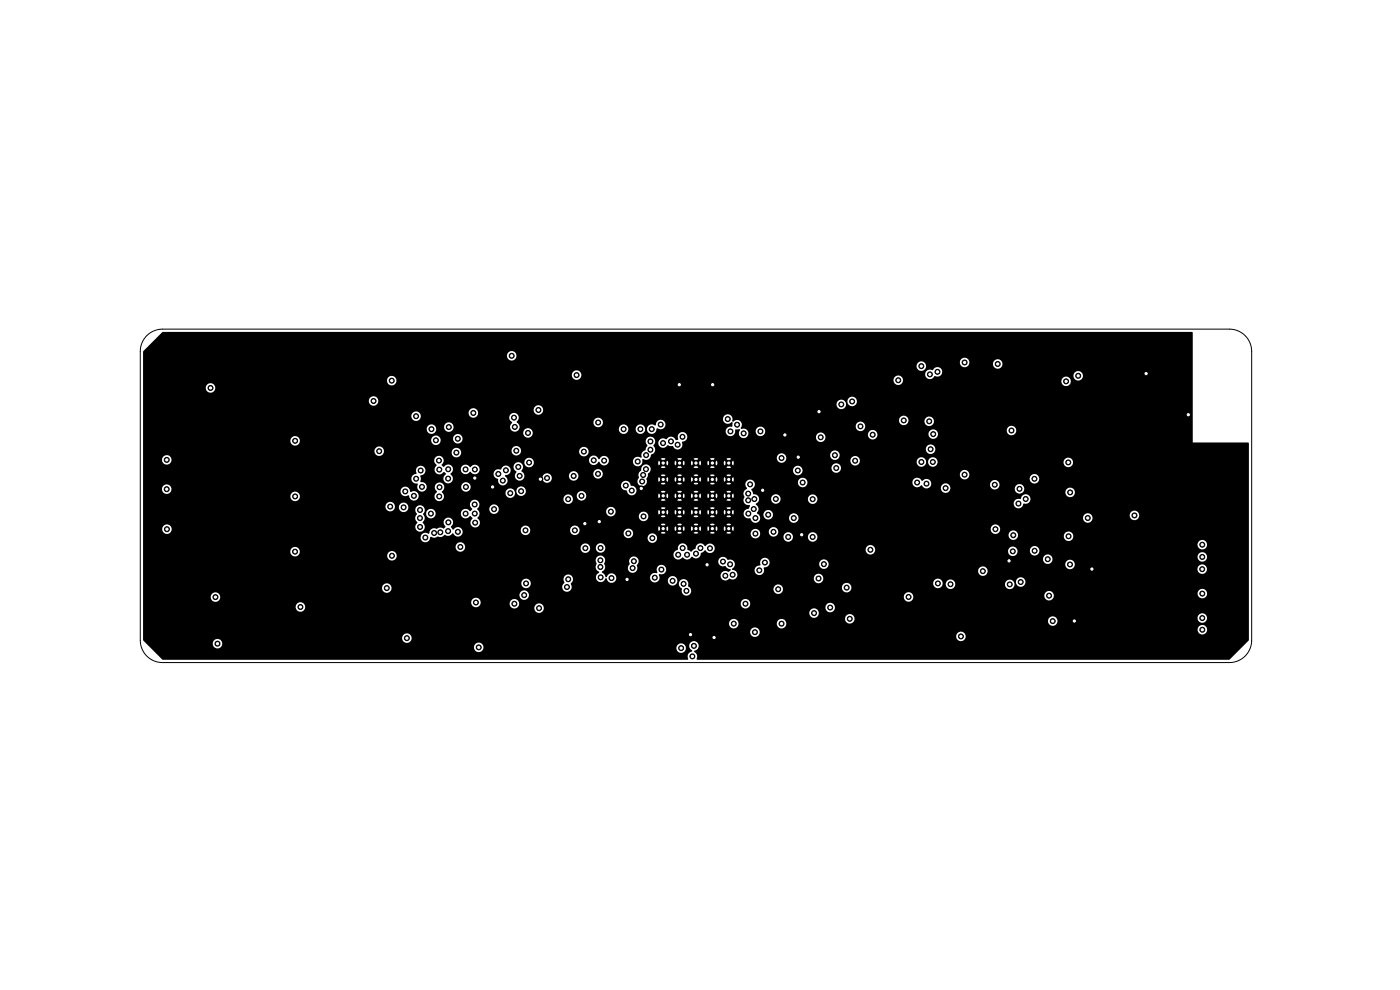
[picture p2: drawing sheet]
<svg xmlns="http://www.w3.org/2000/svg" width="297mm" height="210mm" viewBox="0 0 297 210" stroke-linecap="round" stroke-linejoin="round" font-family="sans-serif">
<g fill="#000" stroke="#000" stroke-width=".21">
<circle cx="108.6" cy="75.5" r=".53"/>
<circle cx="122.3" cy="79.6" r=".53"/>
<circle cx="195.5" cy="77.7" r=".53"/>
<circle cx="197.3" cy="79.4" r=".53"/>
<circle cx="198.9" cy="78.9" r=".53"/>
<circle cx="204.6" cy="76.9" r=".53"/>
<circle cx="211.7" cy="77.2" r=".53"/>
<circle cx="228.7" cy="79.7" r=".53"/>
<circle cx="243.1" cy="79.2" r=".53"/>
<circle cx="35.4" cy="97.6" r=".53"/>
<circle cx="44.7" cy="82.3" r=".53"/>
<circle cx="62.6" cy="93.5" r=".53"/>
<circle cx="79.2" cy="85.1" r=".53"/>
<circle cx="80.4" cy="95.7" r=".53"/>
<circle cx="83.1" cy="80.7" r=".53"/>
<circle cx="88.3" cy="88.3" r=".53"/>
<circle cx="89.2" cy="99.8" r=".53"/>
<circle cx="91.5" cy="91" r=".53"/>
<circle cx="92.5" cy="93.4" r=".53"/>
<circle cx="93.1" cy="97.7" r=".53"/>
<circle cx="93.2" cy="99.6" r=".53"/>
<circle cx="95.1" cy="99.5" r=".53"/>
<circle cx="95.2" cy="90.6" r=".53"/>
<circle cx="96.8" cy="96" r=".53"/>
<circle cx="97.1" cy="93.1" r=".53"/>
<circle cx="98.8" cy="99.6" r=".53"/>
<circle cx="100.4" cy="87.6" r=".53"/>
<circle cx="100.7" cy="99.6" r=".53"/>
<circle cx="107.3" cy="99.8" r=".53"/>
<circle cx="109" cy="88.6" r=".53"/>
<circle cx="109.2" cy="90.6" r=".53"/>
<circle cx="109.5" cy="95.6" r=".53"/>
<circle cx="109.9" cy="99.1" r=".53"/>
<circle cx="112" cy="91.8" r=".53"/>
<circle cx="112.2" cy="98.1" r=".53"/>
<circle cx="114.2" cy="87" r=".53"/>
<circle cx="123.9" cy="95.8" r=".53"/>
<circle cx="126" cy="97.6" r=".53"/>
<circle cx="126.9" cy="89.6" r=".53"/>
<circle cx="128.2" cy="97.7" r=".53"/>
<circle cx="132.3" cy="91" r=".53"/>
<circle cx="135.3" cy="97.9" r=".53"/>
<circle cx="135.9" cy="91" r=".53"/>
<circle cx="137" cy="99.5" r=".53"/>
<circle cx="137.1" cy="96.5" r=".53"/>
<circle cx="138" cy="95.4" r=".53"/>
<circle cx="138" cy="93.6" r=".53"/>
<circle cx="138.3" cy="91" r=".53"/>
<circle cx="140.2" cy="90.1" r=".53"/>
<circle cx="140.7" cy="94" r=".53"/>
<circle cx="140.7" cy="98.2" r=".59"/>
<circle cx="142.3" cy="93.6" r=".53"/>
<circle cx="143.8" cy="94.3" r=".53"/>
<circle cx="144.1" cy="81.6" r=".53"/>
<circle cx="144.2" cy="98.2" r=".59"/>
<circle cx="144.8" cy="92.7" r=".53"/>
<circle cx="147.6" cy="98.2" r=".59"/>
<circle cx="151.1" cy="98.2" r=".59"/>
<circle cx="151.2" cy="81.6" r=".53"/>
<circle cx="154.4" cy="88.9" r=".53"/>
<circle cx="154.6" cy="98.2" r=".59"/>
<circle cx="155" cy="91.5" r=".53"/>
<circle cx="156.4" cy="90.1" r=".53"/>
<circle cx="157.8" cy="91.9" r=".53"/>
<circle cx="161.3" cy="91.5" r=".53"/>
<circle cx="165.8" cy="97.2" r=".53"/>
<circle cx="166.5" cy="92.3" r=".53"/>
<circle cx="169.2" cy="99.8" r=".53"/>
<circle cx="169.3" cy="97" r=".53"/>
<circle cx="173.8" cy="87.3" r=".53"/>
<circle cx="174.1" cy="92.8" r=".53"/>
<circle cx="177.1" cy="96.6" r=".53"/>
<circle cx="177.4" cy="99.3" r=".53"/>
<circle cx="178.5" cy="85.8" r=".53"/>
<circle cx="180.8" cy="85.2" r=".53"/>
<circle cx="181.4" cy="97.7" r=".53"/>
<circle cx="182.5" cy="90.4" r=".53"/>
<circle cx="185.1" cy="92.2" r=".53"/>
<circle cx="190.6" cy="80.7" r=".53"/>
<circle cx="191.7" cy="89.2" r=".53"/>
<circle cx="195.5" cy="98" r=".53"/>
<circle cx="197.1" cy="89.4" r=".53"/>
<circle cx="197.4" cy="95.3" r=".53"/>
<circle cx="197.9" cy="98" r=".53"/>
<circle cx="198" cy="92.1" r=".53"/>
<circle cx="214.6" cy="91.3" r=".53"/>
<circle cx="226.2" cy="80.9" r=".53"/>
<circle cx="226.6" cy="98.1" r=".53"/>
<circle cx="252.1" cy="88" r=".53"/>
<circle cx="35.4" cy="103.8" r=".53"/>
<circle cx="35.4" cy="112.3" r=".53"/>
<circle cx="62.6" cy="117" r=".53"/>
<circle cx="62.6" cy="105.3" r=".53"/>
<circle cx="82.8" cy="107.5" r=".53"/>
<circle cx="83.2" cy="117.9" r=".53"/>
<circle cx="85.6" cy="107.6" r=".53"/>
<circle cx="86" cy="104.2" r=".53"/>
<circle cx="87.8" cy="105.2" r=".53"/>
<circle cx="88.3" cy="101.6" r=".53"/>
<circle cx="89.1" cy="109.9" r=".53"/>
<circle cx="89.1" cy="108.2" r=".53"/>
<circle cx="89.1" cy="111.8" r=".53"/>
<circle cx="89.5" cy="103.3" r=".53"/>
<circle cx="90.2" cy="114" r=".53"/>
<circle cx="91.4" cy="109" r=".53"/>
<circle cx="92.1" cy="113.1" r=".53"/>
<circle cx="93.2" cy="105.3" r=".53"/>
<circle cx="93.2" cy="103.4" r=".53"/>
<circle cx="93.4" cy="112.9" r=".53"/>
<circle cx="95.1" cy="112.7" r=".53"/>
<circle cx="95.1" cy="101.5" r=".53"/>
<circle cx="95.1" cy="110.8" r=".53"/>
<circle cx="97.1" cy="112.8" r=".53"/>
<circle cx="97.7" cy="116" r=".53"/>
<circle cx="98.8" cy="109" r=".53"/>
<circle cx="98.8" cy="103.3" r=".53"/>
<circle cx="100.7" cy="107" r=".53"/>
<circle cx="100.7" cy="108.9" r=".53"/>
<circle cx="100.7" cy="101.4" r=".53"/>
<circle cx="100.8" cy="110.9" r=".53"/>
<circle cx="104.5" cy="103.3" r=".53"/>
<circle cx="104.8" cy="108" r=".53"/>
<circle cx="105.7" cy="100.5" r=".53"/>
<circle cx="106.7" cy="102" r=".53"/>
<circle cx="108.2" cy="104.6" r=".53"/>
<circle cx="110.2" cy="101" r=".53"/>
<circle cx="110.5" cy="104.2" r=".53"/>
<circle cx="111.5" cy="112.5" r=".53"/>
<circle cx="114.6" cy="101.6" r=".53"/>
<circle cx="116.1" cy="101.4" r=".53"/>
<circle cx="120.5" cy="105.9" r=".53"/>
<circle cx="121.7" cy="101" r=".53"/>
<circle cx="121.9" cy="112.5" r=".53"/>
<circle cx="123.4" cy="105.2" r=".53"/>
<circle cx="124.1" cy="111.1" r=".53"/>
<circle cx="124.2" cy="116.3" r=".53"/>
<circle cx="126.9" cy="100.5" r=".53"/>
<circle cx="127.1" cy="110.7" r=".53"/>
<circle cx="127.4" cy="118.9" r=".53"/>
<circle cx="127.4" cy="116.2" r=".53"/>
<circle cx="129.6" cy="108.5" r=".53"/>
<circle cx="132.8" cy="103" r=".53"/>
<circle cx="133.3" cy="113.1" r=".53"/>
<circle cx="134" cy="104.1" r=".53"/>
<circle cx="134.5" cy="119" r=".53"/>
<circle cx="136" cy="103.6" r=".53"/>
<circle cx="136.2" cy="102.1" r=".53"/>
<circle cx="136.4" cy="100.8" r=".53"/>
<circle cx="136.5" cy="109.5" r=".53"/>
<circle cx="138.4" cy="114.2" r=".53"/>
<circle cx="140.7" cy="105.2" r=".59"/>
<circle cx="140.7" cy="112.1" r=".59"/>
<circle cx="140.7" cy="101.7" r=".59"/>
<circle cx="140.7" cy="108.7" r=".59"/>
<circle cx="143.9" cy="117.7" r=".53"/>
<circle cx="144.2" cy="105.2" r=".59"/>
<circle cx="144.2" cy="101.7" r=".59"/>
<circle cx="144.2" cy="112.1" r=".59"/>
<circle cx="144.2" cy="108.7" r=".59"/>
<circle cx="144.8" cy="116.3" r=".53"/>
<circle cx="145.8" cy="117.7" r=".53"/>
<circle cx="147.6" cy="105.2" r=".59"/>
<circle cx="147.6" cy="101.7" r=".59"/>
<circle cx="147.6" cy="112.1" r=".59"/>
<circle cx="147.6" cy="108.7" r=".59"/>
<circle cx="147.6" cy="117.4" r=".53"/>
<circle cx="148.6" cy="116.3" r=".53"/>
<circle cx="150" cy="119.8" r=".53"/>
<circle cx="150.6" cy="116.3" r=".53"/>
<circle cx="151.1" cy="105.2" r=".59"/>
<circle cx="151.1" cy="101.7" r=".59"/>
<circle cx="151.1" cy="112.1" r=".59"/>
<circle cx="151.1" cy="108.7" r=".59"/>
<circle cx="153.4" cy="119.1" r=".53"/>
<circle cx="154.6" cy="105.2" r=".59"/>
<circle cx="154.6" cy="101.7" r=".59"/>
<circle cx="154.6" cy="112.1" r=".59"/>
<circle cx="154.6" cy="108.7" r=".59"/>
<circle cx="154.9" cy="119.7" r=".53"/>
<circle cx="158.7" cy="106.1" r=".53"/>
<circle cx="158.7" cy="104.7" r=".53"/>
<circle cx="158.8" cy="109" r=".53"/>
<circle cx="159.1" cy="102.7" r=".53"/>
<circle cx="159.9" cy="108" r=".53"/>
<circle cx="160" cy="105.9" r=".53"/>
<circle cx="160.3" cy="113.2" r=".53"/>
<circle cx="160.3" cy="109.9" r=".53"/>
<circle cx="161.8" cy="104" r=".53"/>
<circle cx="162.3" cy="119.3" r=".53"/>
<circle cx="163" cy="109.2" r=".53"/>
<circle cx="164.1" cy="112.8" r=".53"/>
<circle cx="164.6" cy="105.9" r=".53"/>
<circle cx="167.2" cy="113.9" r=".53"/>
<circle cx="168.4" cy="109.9" r=".53"/>
<circle cx="170.1" cy="113.4" r=".53"/>
<circle cx="170.3" cy="102.4" r=".53"/>
<circle cx="172.4" cy="113.9" r=".53"/>
<circle cx="172.4" cy="105.9" r=".53"/>
<circle cx="174.8" cy="119.7" r=".53"/>
<circle cx="184.6" cy="116.6" r=".53"/>
<circle cx="194.6" cy="102.4" r=".53"/>
<circle cx="196.6" cy="102.6" r=".53"/>
<circle cx="200.6" cy="103.5" r=".53"/>
<circle cx="204.6" cy="100.7" r=".53"/>
<circle cx="211" cy="102.8" r=".53"/>
<circle cx="211.2" cy="112.3" r=".53"/>
<circle cx="214.1" cy="119" r=".53"/>
<circle cx="214.9" cy="117" r=".53"/>
<circle cx="215" cy="113.5" r=".53"/>
<circle cx="216.1" cy="106.8" r=".53"/>
<circle cx="216.3" cy="103.7" r=".53"/>
<circle cx="217.6" cy="105.9" r=".53"/>
<circle cx="219.4" cy="101.6" r=".53"/>
<circle cx="219.5" cy="116.8" r=".53"/>
<circle cx="222.3" cy="118.6" r=".53"/>
<circle cx="226.7" cy="113.8" r=".53"/>
<circle cx="227" cy="119.7" r=".53"/>
<circle cx="227" cy="104.5" r=".53"/>
<circle cx="230.8" cy="109.9" r=".53"/>
<circle cx="240.7" cy="109.3" r=".53"/>
<circle cx="255.1" cy="118.1" r=".53"/>
<circle cx="255.1" cy="115.5" r=".53"/>
<circle cx="45.7" cy="126.7" r=".53"/>
<circle cx="46.1" cy="136.5" r=".53"/>
<circle cx="63.7" cy="128.8" r=".53"/>
<circle cx="82.1" cy="124.8" r=".53"/>
<circle cx="86.3" cy="135.4" r=".53"/>
<circle cx="101" cy="127.8" r=".53"/>
<circle cx="101.6" cy="137.3" r=".53"/>
<circle cx="109.1" cy="128.1" r=".53"/>
<circle cx="111.2" cy="126.2" r=".53"/>
<circle cx="111.6" cy="123.8" r=".53"/>
<circle cx="114.4" cy="129" r=".53"/>
<circle cx="120.3" cy="124.5" r=".53"/>
<circle cx="120.6" cy="122.9" r=".53"/>
<circle cx="127.4" cy="120.3" r=".53"/>
<circle cx="127.4" cy="122.5" r=".53"/>
<circle cx="129.7" cy="122.6" r=".53"/>
<circle cx="133" cy="122.9" r=".53"/>
<circle cx="134.2" cy="120.5" r=".53"/>
<circle cx="138.9" cy="122.5" r=".53"/>
<circle cx="140.3" cy="120.8" r=".53"/>
<circle cx="142.7" cy="123.2" r=".53"/>
<circle cx="144.5" cy="137.5" r=".53"/>
<circle cx="145" cy="123.9" r=".53"/>
<circle cx="145.6" cy="125.3" r=".53"/>
<circle cx="146.5" cy="134.6" r=".53"/>
<circle cx="146.9" cy="139.2" r=".53"/>
<circle cx="147.2" cy="137" r=".53"/>
<circle cx="151.5" cy="135.2" r=".53"/>
<circle cx="153.9" cy="122.1" r=".53"/>
<circle cx="155.4" cy="121.9" r=".53"/>
<circle cx="155.7" cy="132.3" r=".53"/>
<circle cx="158.1" cy="128.1" r=".53"/>
<circle cx="160.2" cy="134.1" r=".53"/>
<circle cx="161.1" cy="121" r=".53"/>
<circle cx="165.1" cy="125" r=".53"/>
<circle cx="165.8" cy="132.3" r=".53"/>
<circle cx="172.7" cy="130.1" r=".53"/>
<circle cx="173.6" cy="122.7" r=".53"/>
<circle cx="176.1" cy="128.9" r=".53"/>
<circle cx="179.6" cy="124.7" r=".53"/>
<circle cx="180.3" cy="131.3" r=".53"/>
<circle cx="192.7" cy="126.6" r=".53"/>
<circle cx="199" cy="123.8" r=".53"/>
<circle cx="201.6" cy="123.9" r=".53"/>
<circle cx="203.9" cy="135" r=".53"/>
<circle cx="208.5" cy="121.2" r=".53"/>
<circle cx="214.2" cy="124" r=".53"/>
<circle cx="216.5" cy="123.5" r=".53"/>
<circle cx="222.6" cy="126.4" r=".53"/>
<circle cx="223.3" cy="131.8" r=".53"/>
<circle cx="227.9" cy="131.7" r=".53"/>
<circle cx="231.6" cy="120.7" r=".53"/>
<circle cx="255" cy="120.7" r=".53"/>
<circle cx="255.1" cy="131.1" r=".53"/>
<circle cx="255.1" cy="125.9" r=".53"/>
<circle cx="255.1" cy="133.6" r=".53"/>
</g>
<path d="M34.4 70.5h218.6v23.4h11.8l.1 .1v41.8l-4 4.1-113 .1-.1-.3a1.09 1.09 0 0 0-.6-1.5l.2-.2a1.01 1.01 0 0 0 .7-1.4 1.01 1.01 0 0 0-1.6-.3 1.01 1.01 0 0 0 .3 1.6v.3a1.13 1.13 0 0 0-.8 1.6l-.2 .2h-111.3l-3.6-3.6h14.2a1.01 1.01 0 0 0 .6 1.1 1.01 1.01 0 0 0 1.2-.3h53.7v.3a1.01 1.01 0 0 0 1 .8 1.01 1.01 0 0 0 1-.9h40.9v.2a1.01 1.01 0 0 0 1.5 .7 1.01 1.01 0 0 0 0-1.7 1.01 1.01 0 0 0-1.5 .8h-40.9v-.2a1.01 1.01 0 0 0-1-.9 1.01 1.01 0 0 0-1 .9h-53.7a1.01 1.01 0 0 0-.4-1.6 1.01 1.01 0 0 0-1.4 .8h-14.2l-.5-.5-.1-.7h55v.3a1.01 1.01 0 0 0 1.6 .7 1.01 1.01 0 0 0 0-1.7 1.01 1.01 0 0 0-1.6 .7h-55v-1.2h128.8v.2a1.01 1.01 0 0 0 1.7 .7h42.1v.2a1.01 1.01 0 0 0 1.5 .8 1.01 1.01 0 0 0 0-1.8 1.01 1.01 0 0 0-1.5 .8h-42.1l.4-.7-.3-.7h93.2v.2a1.01 1.01 0 0 0 1.5 .7 1.01 1.01 0 0 0 0-1.7 1.01 1.01 0 0 0-1.5 .8h-93.2l-.1-.2a1.01 1.01 0 0 0-1.7 .7h-128.8v-1.8h124.4v.2a1.01 1.01 0 0 0 1.1 .9 1.01 1.01 0 0 0 .9-1.1h8.1v.2a1.01 1.01 0 0 0 1.5 .8 1.01 1.01 0 0 0 0-1.8 1.01 1.01 0 0 0-1.5 .8l-8.2-.1a1.01 1.01 0 0 0-1-.8 1.01 1.01 0 0 0-.9 .9h-124.4v-1.1h149v.3a1.01 1.01 0 0 0 .9 .9 1.01 1.01 0 0 0 1-.7h41.1v.3a1.01 1.01 0 0 0 1.5 .7 1.01 1.01 0 0 0 .2-1.6h30.1v.2a1.01 1.01 0 0 0 1.5 .8 1.01 1.01 0 0 0 0-1.7 1.01 1.01 0 0 0-1.5 .7h-30.2a1.01 1.01 0 0 0-1.6 .6h-41.1l.1-.2a1.01 1.01 0 0 0-.9-1.1 1.01 1.01 0 0 0-1.1 .8h-149v-2.5h32.4v.3a1.01 1.01 0 0 0 1.6 .7 1.01 1.01 0 0 0 0-1.7 1.01 1.01 0 0 0-1.6 .7h-32.4v-.9h69.7v.2a1.01 1.01 0 0 0 1 .9 1.01 1.01 0 0 0 1-.9h6.1v.3a1.01 1.01 0 0 0 1.6 .7h3.7v.2a1.01 1.01 0 0 0 1.4 .8h56.9v.3a1.01 1.01 0 0 0 1.5 .7 1.01 1.01 0 0 0 0-1.7 1.01 1.01 0 0 0-1.5 .7h-56.9l.2-.1a1.01 1.01 0 0 0-.1-1.7 1.01 1.01 0 0 0-1.5 .8h-3.7l.4-.4v-.6h47a1.01 1.01 0 0 0 .6 1.1 1.01 1.01 0 0 0 1.2-.3h16.2v.3a1.01 1.01 0 0 0 1.6 .7 1.01 1.01 0 0 0 0-1.7 1.01 1.01 0 0 0-1.6 .7h-16.2a1.01 1.01 0 0 0-.4-1.6 1.01 1.01 0 0 0-1.4 .8h-47v-.1a1.01 1.01 0 0 0-1-.7 1.01 1.01 0 0 0-1 .8h-6.1v-.2a1.01 1.01 0 0 0-1-.9 1.01 1.01 0 0 0-1 .9h-69.7v-1.2h14.4v.3a1.01 1.01 0 0 0 1.4 .8 1.01 1.01 0 0 0 .4-1.5h63.7v.3a1.01 1.01 0 0 0 .9 .9 1.01 1.01 0 0 0 1.1-.8h79.5v.3a1.01 1.01 0 0 0 1.3 .8 1.01 1.01 0 0 0 .7-1.4h27.9v.3a1.01 1.01 0 0 0 1.3 .8 1.01 1.01 0 0 0 .5-1.5h30.7v.3a1.01 1.01 0 0 0 1.5 .7 1.01 1.01 0 0 0 0-1.7 1.01 1.01 0 0 0-1.5 .7h-30.7a1.01 1.01 0 0 0-1.1-.4 1.01 1.01 0 0 0-.7 .8h-27.9l-.2-.2a1.01 1.01 0 0 0-1-.3 1.01 1.01 0 0 0-.8 .8h-79.5v-.1a1.01 1.01 0 0 0-.9-1.2 1.01 1.01 0 0 0-1.1 .9l-63.7-.1a1.01 1.01 0 0 0-1.1-.3 1.01 1.01 0 0 0-.7 .8h-14.4v-1.9h50.7v.3a1.01 1.01 0 0 0 1.6 .7 1.01 1.01 0 0 0 0-1.7 1.01 1.01 0 0 0-1.6 .7h-50.7v-1h80.3v.3a1.01 1.01 0 0 0 .7 .8 1.01 1.01 0 0 0 1.1-.3h6.9v.3a1.04 1.04 0 0 0 1.4 .7 1.04 1.04 0 0 0 .4-1.6 1.04 1.04 0 0 0 .3-1.5 1.04 1.04 0 0 0-1.5-.2 1.04 1.04 0 0 0-.1 1.5l-.5 .8h-6.9a1.01 1.01 0 0 0-.4-1.6 1.01 1.01 0 0 0-1.4 .8h-80.3v-6.7h31.3v.3a1 1 0 0 0 1.7 .6h18.8v.2a1.01 1.01 0 0 0 1.6 .7h42.7l.2 1a1.06 1.06 0 0 0 .5 1.6l-.1 .2a1.03 1.03 0 0 0-.2 1.8 1.03 1.03 0 0 0 1.7-.6h.2a1.01 1.01 0 0 0 1.2 .9 1.01 1.01 0 0 0 .8-1.2h7.2v.3a1.01 1.01 0 0 0 .8 .8 1.01 1.01 0 0 0 1.1-.4h1.9v.2a1.01 1.01 0 0 0 .8 .9 1.01 1.01 0 0 0 1-.5h.5l.2 .8 .5 .4a1.02 1.02 0 0 0 .9 1.5 1.02 1.02 0 0 0 .9-1.5h17.6v.2a1.01 1.01 0 0 0 1.3 .9 1.01 1.01 0 0 0 .6-1.5h12.6v.3a1.01 1.01 0 0 0 1.6 .7 1.01 1.01 0 0 0 0-1.7 1.01 1.01 0 0 0-1.6 .7h-12.6l-.1-.1a1.01 1.01 0 0 0-1.1-.4 1.01 1.01 0 0 0-.7 .9h-17.6l-.1-.2a.66 .66 0 0 1-.4-1 1.01 1.01 0 0 0-1-.9 1.01 1.01 0 0 0-1 .9h-.5l.1-.1a1.01 1.01 0 0 0-.6-1.4 1.01 1.01 0 0 0-1.3 .9h-1.9l.1-.7-.1-.5 .2-.1a1.01 1.01 0 0 0 1.3-.9 1.01 1.01 0 0 0-1.2-1.1 1.01 1.01 0 0 0-.6 1.5l-.1 .3a1.1 1.1 0 0 0-1.5 .8h-7.2v-.2a1.04 1.04 0 0 0-1.1-.6 1.04 1.04 0 0 0-.9 .8h-.3a1.18 1.18 0 0 0-.7-1l.1-.2 .4-.3 .2-.5h4.8v.2a1.03 1.03 0 0 0 1.4 .8 1.03 1.03 0 0 0 .5-1.5l.3-.5 .1-.4h16.9a1.01 1.01 0 0 0 1.4 1.1l.5 .4 .8 .4a.63 .63 0 0 1-1.1 .2 1.03 1.03 0 0 0-1 1.5 1.03 1.03 0 0 0 1.8 .1 1.07 1.07 0 0 0 1.4-.1h16.4v.2a1.01 1.01 0 0 0 1.5 .8h23.9v.3a1.01 1.01 0 0 0 1 .9 1.01 1.01 0 0 0 1-1h.6v.3a1.01 1.01 0 0 0 1.2 .8 1.01 1.01 0 0 0 .8-1.1h10.6v.3a1.01 1.01 0 0 0 1.4 .8 1.01 1.01 0 0 0 .4-1.6h.5v.3a1.01 1.01 0 0 0 1.6 .7 1.01 1.01 0 0 0 0-1.7 1.01 1.01 0 0 0-1.6 .7h-.5l-.2-.1a1.01 1.01 0 0 0-1.6 .6h-10.6a1.01 1.01 0 0 0-1-.9 1.01 1.01 0 0 0-1 .9h-.6v-.2a1.01 1.01 0 0 0-1-.9 1.01 1.01 0 0 0-1 .9h-23.9l.2-.1a1.01 1.01 0 0 0-.1-1.7 1.01 1.01 0 0 0-1.6 .8l-16.4-.1a1.08 1.08 0 0 0 .1-1.1 1.08 1.08 0 0 0-1-.6h4.8v.3a1.01 1.01 0 0 0 1 .9 1.01 1.01 0 0 0 1-1h45.4v.3a1.01 1.01 0 0 0 1.6 .7 1.01 1.01 0 0 0 0-1.7 1.01 1.01 0 0 0-1.6 .7h-45.4l-.1-.5 .9-.4 .3-.6h10.6a1.01 1.01 0 0 0 1.3 1.1 1.01 1.01 0 0 0 .4-1.6 1.01 1.01 0 0 0-1.7 .3v.2h-10.6a.97 .97 0 0 0-.4-1h58.5v.3a1 1 0 0 0 1.2 .8h3.5v.3a1 1 0 0 0 1.5 .7h26.5v.3a1.01 1.01 0 0 0 1.6 .7 1.01 1.01 0 0 0 0-1.7 1.01 1.01 0 0 0-1.6 .7h-26.5l.1-.1a1.01 1.01 0 0 0-.1-1.6 1.01 1.01 0 0 0-1.5 .7h-3.5h.2a1.01 1.01 0 0 0 .4-1.6h31v.3a1.01 1.01 0 0 0 1.5 .7 1.01 1.01 0 0 0 0-1.7 1.01 1.01 0 0 0-1.5 .7h-31a1.01 1.01 0 0 0-1.1-.4 1.01 1.01 0 0 0-.7 .9l-58.6-.1a1.04 1.04 0 0 0-1.2 .3 1.04 1.04 0 0 0-.2 1.1l-.8 .4-.4 .6-4.8-.1a1.06 1.06 0 0 0 .5-1.3 1.06 1.06 0 0 0-1.3-.6h-.1a1.04 1.04 0 0 0-1.1-.7 1.04 1.04 0 0 0-.9 .9l-16.9-.1a1.03 1.03 0 0 0-1.4-.8 1.03 1.03 0 0 0-.5 1.6l-.4 .7h-4.8v-.3a.9 .9 0 0 1 0-1.1 1.01 1.01 0 0 0-.9-1.1 1.01 1.01 0 0 0-1.1 .8h-42.7l.4-.4v-.8h58.8v.3a1.01 1.01 0 0 0 .7 .9 1.01 1.01 0 0 0 1.1-.4l.1-.1a1.17 1.17 0 0 0 1.9-.1 1.12 1.12 0 0 0 1.3 .3 1.12 1.12 0 0 0 .7-1.1l.8-.6a1.32 1.32 0 0 0 1.7 .4l.4-.6h32v.3a1.01 1.01 0 0 0 1 .8 1.01 1.01 0 0 0 1-.8h28.3v.3a1.01 1.01 0 0 0 1.1 .8 1.01 1.01 0 0 0 .8-1.2h2.7v.3a1.01 1.01 0 0 0 1.5 .7 1.01 1.01 0 0 0 0-1.7 1.01 1.01 0 0 0-1.5 .7h-2.7v-.1a1.01 1.01 0 0 0-1.1-.7 1.01 1.01 0 0 0-.8 .9h-28.2a1.01 1.01 0 0 0-.9-1.2 1.01 1.01 0 0 0-1.2 .9h-32v-.6l-.5-.5h103v.3a1.01 1.01 0 0 0 1.5 .7 1.01 1.01 0 0 0 0-1.7 1.01 1.01 0 0 0-1.5 .7h-103a1.09 1.09 0 0 0-1.4 .5l-.2-.1a1.04 1.04 0 0 0-1.3-.5 1.04 1.04 0 0 0-.7 1.1l-.5 .2-.3 .4-.6-.3a.71 .71 0 0 1-.3-.8 1.04 1.04 0 0 0-1.4-.6 1.04 1.04 0 0 0-.6 1.3l-.5 .3-.4 .6h-58.8a1.01 1.01 0 0 0-1.1-.6 1.01 1.01 0 0 0-.9 .9h-18.8l.1-.2a1.01 1.01 0 0 0-.4-1.5 1.01 1.01 0 0 0-1.4 .8h-31.3v-1h66.4v.3a1.01 1.01 0 0 0 1 .8 1.01 1.01 0 0 0 1-.8h24.5v.2a1.01 1.01 0 0 0 1.1 .9 1.01 1.01 0 0 0 .9-1.2h1.2v.3a1.01 1.01 0 0 0 1.5 .7 1.01 1.01 0 0 0 0-1.7 1.01 1.01 0 0 0-1.5 .7h-1.2l-.1-.2a1.01 1.01 0 0 0-1.1-.6 1.01 1.01 0 0 0-.8 .9h-24.5v-.3a1.01 1.01 0 0 0-1-.9 1.01 1.01 0 0 0-1 .9h-66.4v-2h58.9v.3a1.04 1.04 0 0 0 1.2 .8 1.04 1.04 0 0 0 .9-1.1h.2a1.69 1.69 0 0 0 1.5-.1 1.83 1.83 0 0 0 1.4-.3 1.09 1.09 0 0 0 1.6-.4l.2 .1a1.01 1.01 0 0 0 1.4 .5 1.01 1.01 0 0 0 .4-1.3h12.5v.2a1.01 1.01 0 0 0 1.1 .9 1.01 1.01 0 0 0 .9-1.1h8.4v.2a1.01 1.01 0 0 0 .8 .9 1.01 1.01 0 0 0 1.1-.5h9.5v.3a1 1 0 0 0 1.5 .7h3.6v.3a1.01 1.01 0 0 0 1.5 .7 1.01 1.01 0 0 0 0-1.7 1.01 1.01 0 0 0-1.5 .7h-3.6l.4-.5 .1-.4h5.9l.4 .1 .6-.1h2.5l.3 .1 .7-.1h2.4l.4 .1 .7-.1h2.4l.4 .1 3.1-.1 .6 .1 .4-.1h4.2v.2a1.01 1.01 0 0 0 1.3 .9 1.01 1.01 0 0 0 .5-1.5h2v.3a1 1 0 0 0 1.3 .8h1.8v.2a1.01 1.01 0 0 0 1.1 .9 1.01 1.01 0 0 0 .9-1.1h3.2v.2a1.01 1.01 0 0 0 1.3 .9 1.01 1.01 0 0 0 .6-1.5h40.7v.3a1.01 1.01 0 0 0 1 .8 1.01 1.01 0 0 0 1-.9h9.7v.3a1.01 1.01 0 0 0 1.5 .7 1.01 1.01 0 0 0 0-1.7 1.01 1.01 0 0 0-1.5 .7h-9.7v-.2a1.01 1.01 0 0 0-1-.9 1.01 1.01 0 0 0-1 .9l-40.8-.1a1.01 1.01 0 0 0-1.1-.4 1.01 1.01 0 0 0-.7 .9h-3.2a1.01 1.01 0 0 0-1-.9 1.01 1.01 0 0 0-1 .9h-1.7a1 1 0 0 0 .3-1.7h45.4v.3a1.01 1.01 0 0 0 1.5 .7 1.01 1.01 0 0 0 0-1.7 1.01 1.01 0 0 0-1.5 .7l-45.5-.1a1.01 1.01 0 0 0-1.6 .7l-2-.1a1.01 1.01 0 0 0-1.1-.4 1.01 1.01 0 0 0-.7 .9h-4.2l-.5-.5-.5 .5h-2.5l-.5-.5-.5 .5h-2.4l-.6-.5-.5 .5h-2.4l-.5-.5-.5 .5h-2.5l-.5-.5-.5 .5h-5.9a1.01 1.01 0 0 0-1-1 1.01 1.01 0 0 0-1 .9h-9.5l.2-.4-.2-.6h16.8l.2 .7 .4-.6 .3 .1a.24 .24 0 0 0 .2 .2 .24 .24 0 0 0 .2-.3h.2l.5 .6 .2-.7h1.3l.1 .7 .5-.6h.2a.24 .24 0 0 0 .2 .3 .24 .24 0 0 0 .3-.3h.2l.5 .6 .1-.7h1.4l.1 .7 .5-.6h.2a.24 .24 0 0 0 .2 .3 .24 .24 0 0 0 .3-.3h.2l.5 .6 .1-.7h1.4l.1 .7 .5-.6h.2a.24 .24 0 0 0 .2 .3 .24 .24 0 0 0 .3-.3h.1l.6 .6 .1-.7h1.3l.2 .7 .4-.6h.3a.24 .24 0 0 0 .2 .3 .24 .24 0 0 0 .2-.3h.2l.5 .6 .2-.4-.2-.7-.5 .5-.4-.2-.5 .2-.4-.5-.2 .4h-1.3l-.1-.4-.6 .5h-.1a.24 .24 0 0 0-.3-.2 .24 .24 0 0 0-.2 .2h-.2l-.5-.5-.1 .4h-1.4l-.1-.4-.5 .5-.4-.2-.5 .2-.5-.5-.1 .4h-1.4l-.1-.4-.5 .5h-.2a.24 .24 0 0 0-.2-.2 .24 .24 0 0 0-.3 .2h-.2l-.5-.5-.1 .4h-1.3l-.2-.4-.5 .5-.4-.2-.5 .2-.4-.5-.2 .4h-16.8a1 1 0 0 0-1-.5 1 1 0 0 0-.9 .9h-8.4l-.1-.3a1.01 1.01 0 0 0-1.1-.6 1.01 1.01 0 0 0-.8 .9h-12.5l-.1-.2a1.06 1.06 0 0 0-1.7 .2l-.6-.6a1.05 1.05 0 0 0 .4-1.6 1.05 1.05 0 0 0-1.6-.1 1.05 1.05 0 0 0 .1 1.6l-.5 .4a1.51 1.51 0 0 0-1.4 .1 1.05 1.05 0 0 0-1.6 1h-.2a1.01 1.01 0 0 0-1.6 .7h-58.9v-1.8h4.1v.3a1.01 1.01 0 0 0 1.6 .7 1.01 1.01 0 0 0 0-1.7 1.01 1.01 0 0 0-1.6 .7h-4.1v-2.3h57.8l.1 .5 .4 .5a1.08 1.08 0 0 0-.4 1.4 1.08 1.08 0 0 0 1.3 .5 1.06 1.06 0 0 0 .2-1.8v-.2a1.12 1.12 0 0 0 0-1.6l.2-.3h.5a1.01 1.01 0 0 0 1 1.2 1.01 1.01 0 0 0 1-1.2h5.4v.3a1.04 1.04 0 0 0 .8 .9 1.04 1.04 0 0 0 1.1-.5l.5 .3v.3a1.01 1.01 0 0 0 0 1.6 1.01 1.01 0 0 0 1.6-.5h38.4l.5 .5 .5-.5h2.5l.5 .5 .5-.5h2.4l.5 .5 .6-.5h2.4l.5 .5 .5-.5h2.5l.5 .5 .5-.5-.4-.1-.6 .1h-2.5l-.3-.1-.7 .1h-2.4l-.4-.1-.7 .1h-2.4l-.4-.1-.6 .1h-2.5l-.4-.1-.6 .1h-38.4l-.1-.7-.4-.6v-.1a1.06 1.06 0 0 0-.1-1.8v-.1h2.6v.2a1.01 1.01 0 0 0 .9 .9 1.01 1.01 0 0 0 1-.6h22.9v.3a1 1 0 0 0 1.5 .7h5.4v.3a1.01 1.01 0 0 0 1.1 .9 1.01 1.01 0 0 0 .9-1h2.7l.4 .1 .6-.1h2.5l.3 .1 .7-.1h2.4l.4 .1 .7-.1h2.4l.4 .1 3.1-.1 .6 .1 .4-.1-.5-.5-.5 .5h-2.5l-.5-.5-.5 .5h-2.4l-.6-.5-.5 .5h-2.4l-.5-.5-.5 .5h-2.5l-.5-.5-.5 .5h-2.7a1.01 1.01 0 0 0-.9-1.1 1.01 1.01 0 0 0-1.1 .9h-5.4l.3-.3 .2-.6h9l.2 .7 .4-.6 .3 .1a.24 .24 0 0 0 .2 .2 .24 .24 0 0 0 .2-.2h.2l.5 .5 .2-.7h1.3l.1 .7 .5-.6h.2a.24 .24 0 0 0 .2 .3 .24 .24 0 0 0 .3-.2h.2l.5 .5 .1-.7h1.4l.1 .7 .5-.6h.2a.24 .24 0 0 0 .2 .3 .24 .24 0 0 0 .3-.2h.2l.5 .5 .1-.7h1.4l.1 .7 .5-.6h.2a.24 .24 0 0 0 .2 .3 .24 .24 0 0 0 .3-.2h.1l.6 .5 .1-.7h1.3l.2 .7 .4-.6h.3a.24 .24 0 0 0 .2 .3 .24 .24 0 0 0 .2-.2h.2l.5 .5 .2-.4-.2-.7-.5 .6-.4-.3-.5 .2-.4-.5-.2 .4h-1.3l-.1-.4-.6 .6h-.1a.24 .24 0 0 0-.3-.3 .24 .24 0 0 0-.2 .2h-.2l-.5-.5-.1 .4h-1.4l-.1-.4-.5 .6-.4-.3-.5 .2-.5-.5-.1 .4h-1.4l-.1-.4-.5 .6h-.2a.24 .24 0 0 0-.2-.3 .24 .24 0 0 0-.3 .2h-.2l-.5-.5-.1 .4h-1.3l-.2-.4-.5 .6-.4-.3-.5 .2-.4-.5-.2 .4h-9l-.4-.8h10l.5 .5 .5-.5h2.5l.5 .5 .5-.5h2.4l.5 .5 .6-.5h2.4l.5 .5 .5-.5h2.5l.5 .5 .5-.5-.4-.1-.6 .1h-2.5l-.3-.1-.7 .1h-2.4l-.4-.1-.7 .1h-2.4l-.4-.1-.6 .1h-2.5l-.4-.1-.6 .1h-10a1.01 1.01 0 0 0-1.6 .7l-22.8-.1a1.01 1.01 0 0 0-.8-1.3 1.01 1.01 0 0 0-1.2 .9l-2.5-.1a1.03 1.03 0 0 0 .1-1.5 1.03 1.03 0 0 0-1.6 .1 1.03 1.03 0 0 0 .4 1.5l-.4 .5a1.12 1.12 0 0 0-1.1-.4 1.12 1.12 0 0 0-.9 .8h-5.4a1.01 1.01 0 0 0-1-.9 1.01 1.01 0 0 0-1 .9h-.5a1.03 1.03 0 0 0-.2-1.4 1.03 1.03 0 0 0-1.5 .2 1.03 1.03 0 0 0 .3 1.4l-.4 .8h-57.8v-2.5h51.5v.3a1.01 1.01 0 0 0 1 .9 1.01 1.01 0 0 0 1-1h.8v.3a1.01 1.01 0 0 0 1.6 .7 1.01 1.01 0 0 0 0-1.7 1.01 1.01 0 0 0-1.6 .7h-.8v-.2a1.01 1.01 0 0 0-1-.8 1.01 1.01 0 0 0-1 .8h-51.5v-2.1h31.3v.2a1.01 1.01 0 0 0 1.6 .8 1.01 1.01 0 0 0 0-1.8 1.01 1.01 0 0 0-1.6 .8h-31.3v-1.6h4.1v.3a1.01 1.01 0 0 0 .9 .9 1.01 1.01 0 0 0 1-.7h48.7v.3a1.07 1.07 0 0 0 1.7 .7l.1 .1a1 1 0 0 0 1 1 1 1 0 0 0 1-1h3.4v.2a1.01 1.01 0 0 0 .8 .9 1.01 1.01 0 0 0 1.1-.5h25.4v.2a1.01 1.01 0 0 0 1.6 .8 1.01 1.01 0 0 0 0-1.7h1.3v.2a1.01 1.01 0 0 0 1.4 .8h16.4l.4 .1 .6-.1h2.5l.3 .1 .7-.1h2.4l.4 .1 .7-.1h2.4l.4 .1 3.1-.1 .6 .1 .4-.1-.5-.5-.5 .5h-2.5l-.5-.5-.5 .5h-2.4l-.6-.5-.5 .5h-2.4l-.5-.5-.5 .5h-2.5l-.5-.5-.5 .5h-16.4a1.01 1.01 0 0 0 .2-1.7 1.01 1.01 0 0 0-1.6 .7l-1.3-.1a1 1 0 0 0-1.6 .8l-25.4-.1a1.04 1.04 0 0 0-.3-1.2h13.4v.2a1.01 1.01 0 0 0 1.4 .9 1.01 1.01 0 0 0 .5-1.5h.4v.2a1.01 1.01 0 0 0 1.6 .7 1.01 1.01 0 0 0 0-1.7 1.01 1.01 0 0 0-1.6 .8l-.4-.1a1.01 1.01 0 0 0-1.1-.4 1.01 1.01 0 0 0-.8 .9h-13.4v-.3a.97 .97 0 0 0 .4-1h3.6v.2a1.01 1.01 0 0 0 1.6 .8 1.01 1.01 0 0 0 0-1.8 1.01 1.01 0 0 0-1.6 .8h-3.6v-.2a1.03 1.03 0 0 0-1.6-.4 1.03 1.03 0 0 0 .1 1.7l-.5 .9h-3.4v-.1a1.07 1.07 0 0 0-1.7-.7l-.1-.2a1.01 1.01 0 0 0-1-1 1.01 1.01 0 0 0-1 .9h-48.7l.1-.2a1.01 1.01 0 0 0-.9-1.1 1.01 1.01 0 0 0-1.1 .8h-4.1v-2.2h57v.3a1.07 1.07 0 0 0 1.3 .9v.2a1.02 1.02 0 0 0 .8 1.4 1.02 1.02 0 0 0 1.2-1.1 1.02 1.02 0 0 0-1.4-.8v-1.5a1.03 1.03 0 0 0 1-1.2 1.03 1.03 0 0 0-1.4-.7 1.03 1.03 0 0 0-.4 1.5l-.7 .4-.4 .6h-57v-4h4.1a1.01 1.01 0 0 0 .9 1.2 1.01 1.01 0 0 0 1.1-1h55.7l.1 .5 .4 .5a1.09 1.09 0 0 0-.4 1.3 1.09 1.09 0 0 0 1.1 .7l.8-.5 .5 .4a1.19 1.19 0 0 0-.1 1.8 1.03 1.03 0 0 0 1.4-.3 1.03 1.03 0 0 0-.4-1.4l.5-.7 .1-.5h1.7a1.04 1.04 0 0 0 .7 1.1 1.04 1.04 0 0 0 1.2-.4 1.36 1.36 0 0 0 1.6 .3h3.4l.2 .8 .8 .6a1 1 0 0 0 .3 1 1 1 0 0 0 1.1 .1h24.6v.2a1.09 1.09 0 0 0 1.3 1 1.08 1.08 0 0 0 1.2 .9h5.4l.2 .7 .4-.6 .3 .1a.24 .24 0 0 0 .2 .2 .24 .24 0 0 0 .2-.2h.2l.5 .5 .2-.7h1.3l.1 .7 .5-.6h.2a.24 .24 0 0 0 .2 .3 .24 .24 0 0 0 .3-.2h.2l.5 .5 .1-.7h1.4l.1 .7 .5-.6h.2a.24 .24 0 0 0 .2 .3 .24 .24 0 0 0 .3-.2h.2l.5 .5 .1-.7h1.4l.1 .7 .5-.6h.2a.24 .24 0 0 0 .2 .3 .24 .24 0 0 0 .3-.2h.1l.6 .5 .1-.7h1.3l.2 .7 .4-.6h.3a.24 .24 0 0 0 .2 .3 .24 .24 0 0 0 .2-.2h.2l.5 .5 .2-.4-.2-.6-.5 .5-.4-.3-.5 .2-.4-.4-.2 .3h-1.3l-.1-.3-.6 .5h-.1a.24 .24 0 0 0-.3-.3 .24 .24 0 0 0-.2 .2h-.2l-.5-.4-.1 .3h-1.4l-.1-.3-.5 .5-.4-.3-.5 .2-.5-.4-.1 .3h-1.4l-.1-.3-.5 .5h-.2a.24 .24 0 0 0-.2-.3 .24 .24 0 0 0-.3 .2h-.2l-.5-.4-.1 .3h-1.3l-.2-.3-.5 .5-.4-.3-.5 .2-.4-.4-.2 .3h-5.4l.6-.3 .2-.4h5.2l.5 .5 .5-.5h2.5l.5 .5 .5-.5h2.4l.5 .5 .6-.5h2.4l.5 .5 .5-.5h2.5l.5 .5 .2-.2h2.9l.2 .7a1.13 1.13 0 0 0-.1 1.3 1.13 1.13 0 0 0 1.2 .5 .64 .64 0 0 1-.6 .9 1.04 1.04 0 0 0-.6 1.4 1.04 1.04 0 0 0 1.4 .5 1.03 1.03 0 0 0 1.5 .9 1.03 1.03 0 0 0 .1-1.7h1.2v.2a1.01 1.01 0 0 0 .7 .9 1.01 1.01 0 0 0 1.1-.4h3.6v.2a1.01 1.01 0 0 0 1.1 .9 1.01 1.01 0 0 0 .9-1.1h60.4v.2a1.01 1.01 0 0 0 1.4 .8 1.01 1.01 0 0 0 .3-1.6h8.2v.3a1.01 1.01 0 0 0 1.5 .7 1.01 1.01 0 0 0 0-1.7 1.01 1.01 0 0 0-1.5 .7h-8.2l-.1-.1a1.01 1.01 0 0 0-1.6 .7h-60.4l-.1-.3a1.01 1.01 0 0 0-1-.6 1.01 1.01 0 0 0-.9 .9h-3.6l.1-.2a1.01 1.01 0 0 0-.7-1.4 1.01 1.01 0 0 0-1.2 .9h-1.2l-.2-.4a1.07 1.07 0 0 0-.3-1.7l.7-.7v-.6h2.6a1.01 1.01 0 0 0 1 1.2 1.01 1.01 0 0 0 1-1.1h5.8v.2a1.01 1.01 0 0 0 1.6 .7h42.1v.3a1.01 1.01 0 0 0 1 .8 1.01 1.01 0 0 0 1-.9v-.1a1.03 1.03 0 0 0 1.5-.5 1.03 1.03 0 0 0-.7-1.4 1.03 1.03 0 0 0-1.3 .8l-.1 .1a1.17 1.17 0 0 0-1.4 .9h-42.1l.2-.2a1.01 1.01 0 0 0-.4-1.5 1.01 1.01 0 0 0-1.4 .8l-5.8-.1a1.01 1.01 0 0 0-1-.9 1.01 1.01 0 0 0-1 .9h-2.6l-.4-.6-.8-.3-.4-.9a1.21 1.21 0 0 0 .6-1.7h9.3v.3a1.01 1.01 0 0 0 1.1 .9 1.01 1.01 0 0 0 .9-1.2h22.3v.3a1.06 1.06 0 0 0 .8 .9 1.06 1.06 0 0 0 1.1-.5 1.21 1.21 0 0 0 1.6 .5h2.5v.3a1.01 1.01 0 0 0 1.5 .7 1.01 1.01 0 0 0 0-1.7h8.9v.3a1 1 0 0 0 1.7 .6h3.6v.2a1.01 1.01 0 0 0 .7 .9 1.01 1.01 0 0 0 1.1-.4h8.9v.3a1.01 1.01 0 0 0 1.6 .7 1.01 1.01 0 0 0 0-1.7 1.01 1.01 0 0 0-1.6 .7h-8.9a1.01 1.01 0 0 0-.4-1.5 1.01 1.01 0 0 0-1.4 .8h-3.6l.1-.2a1.01 1.01 0 0 0-.4-1.5 1.01 1.01 0 0 0-1.4 .8h-8.9l-.6-.2-.7 .4-.2 .5h-2.5a1.04 1.04 0 0 0 .1-1.6 1.04 1.04 0 0 0-1.6 .2l-.1-.1a1.01 1.01 0 0 0-1.1-.5 1.01 1.01 0 0 0-.8 .8h-22.3a1.01 1.01 0 0 0-1-.9 1.01 1.01 0 0 0-1 .9l-9.4-.1a1.04 1.04 0 0 0-1.5 0 1.04 1.04 0 0 0 .1 1.5l-.6 .5-.2 .5h-2.9l.3-.3-.4-.2-.6 .2h-2.5l-.3-.2-.7 .2h-2.4l-.4-.2-.7 .2h-2.4l-.4-.2-.6 .2h-2.5l-.4-.2-.6 .2-5.2-.1a1.09 1.09 0 0 0-1.2-1.2l-.2-.6-.7-.4h2.3a1.01 1.01 0 0 0 .7 1.1 1.01 1.01 0 0 0 1.2-.5h3.1l.4 .2 .6-.2h2.5l.3 .2 .7-.2h2.4l.4 .2 .7-.2h2.4l.4 .2 3.1-.2 .6 .2 .4-.2-.5-.5-.5 .5h-2.5l-.5-.5-.5 .5h-2.4l-.6-.5-.5 .5h-2.4l-.5-.5-.5 .5h-2.5l-.5-.5-.5 .5h-3.1l.1-.3-.1-.7h2.5l.2 .6 .4-.5h.3a.24 .24 0 0 0 .2 .2 .24 .24 0 0 0 .2-.2h.2l.5 .5 .2-.6h1.3l.1 .6 .5-.5h.2a.24 .24 0 0 0 .2 .2 .24 .24 0 0 0 .3-.2h.2l.5 .5 .1-.6h1.4l.1 .6 .5-.5h.2a.24 .24 0 0 0 .2 .2 .24 .24 0 0 0 .3-.2h.2l.5 .5 .1-.6h1.4l.1 .6 .5-.5h.2a.24 .24 0 0 0 .2 .2 .24 .24 0 0 0 .3-.2h.1l.6 .5 .1-.6h1.3l.2 .6 .4-.5h.3a.24 .24 0 0 0 .2 .2 .24 .24 0 0 0 .2-.2h.2l.5 .5 .2-.4-.2-.6-.5 .5-.4-.2-.5 .2-.4-.5-.2 .4h-1.3l-.1-.4-.6 .5h-.1a.24 .24 0 0 0-.3-.2 .24 .24 0 0 0-.2 .2h-.2l-.5-.5-.1 .4h-1.4l-.1-.4-.5 .5-.4-.2-.5 .2-.5-.5-.1 .4h-1.4l-.1-.4-.5 .5h-.2a.24 .24 0 0 0-.2-.2 .24 .24 0 0 0-.3 .2h-.2l-.5-.5-.1 .4h-1.3l-.2-.4-.5 .5-.4-.2-.5 .2-.4-.5-.2 .4-2.5-.1 .3-.7h2.8l.5 .5 .5-.5h2.5l.5 .5 .5-.5h2.4l.5 .5 .6-.5h2.4l.5 .5 .5-.5h2.5l.5 .5 .5-.5-.4-.2-.6 .2h-2.5l-.3-.2-.7 .2h-2.4l-.4-.2-.7 .2h-2.4l-.4-.2-.6 .2h-2.5l-.4-.2-.6 .2h-2.8l.1-.3 .3-.4 .2-.4h30.2v.2a1.01 1.01 0 0 0 1.7 .7h33.7v.2a1.01 1.01 0 0 0 1.7 .6h13.1v.3a1.01 1.01 0 0 0 1.6 .7 1.01 1.01 0 0 0 0-1.7 1.01 1.01 0 0 0-1.6 .7h-13.1l.1-.1a1.01 1.01 0 0 0-.4-1.5 1.01 1.01 0 0 0-1.4 .8h-33.7l.3-.7-.2-.7h6.4a1.01 1.01 0 0 0 1.3 1.1 1.01 1.01 0 0 0 .5-1.7 1.01 1.01 0 0 0-1.7 .3l-.1 .3h-6.4a1.01 1.01 0 0 0-1-.4 1.01 1.01 0 0 0-.8 .9h-30.2v-.5h2.2l.4 .1 .6-.1h2.5l.3 .1 .7-.1h2.4l.4 .1 .7-.1h2.4l.4 .1 3.1-.1 .6 .1 .4-.1-.5-.6-.5 .6h-2.5l-.5-.6-.5 .6h-2.4l-.6-.6-.5 .6h-2.4l-.5-.6-.5 .6h-2.5l-.5-.6-.5 .6h-2.2a1.03 1.03 0 0 0-1.3-.6 1.03 1.03 0 0 0-.7 1.2 1.27 1.27 0 0 0-.5 1.6l-.3 .6h-2.3a1.01 1.01 0 0 0-1.2 .9h-24.6l.2-.1a1.07 1.07 0 0 0-.2-1.8l.1-.2a1.01 1.01 0 0 0 1.1-.7 1.01 1.01 0 0 0-.4-1.2h1l.1 .5 .6 .7a1.04 1.04 0 0 0 0 1.6 1.04 1.04 0 0 0 1.6-.4h3.8v.2a1.01 1.01 0 0 0 1.4 .9 1.01 1.01 0 0 0 .5-1.6h3.8v.3a1.01 1.01 0 0 0 1.4 .8 1.01 1.01 0 0 0 .4-1.5h3.4v.3a1.01 1.01 0 0 0 1.5 .7 1.01 1.01 0 0 0 0-1.7 1.01 1.01 0 0 0-1.5 .7l-3.4-.1a1.01 1.01 0 0 0-1.1-.3 1.01 1.01 0 0 0-.7 .8h-3.8a1.01 1.01 0 0 0-1.1-.4 1.01 1.01 0 0 0-.8 .9h-3.8v-.2a1.19 1.19 0 0 0-.6-1.2 1.04 1.04 0 0 0-.1-1.7 1.04 1.04 0 0 0-1.6 .7l-1.2-.1a1.09 1.09 0 0 0-1.4 .8 1.14 1.14 0 0 0-1.6 .8h-3.3a1.03 1.03 0 0 0 0-1.6 1.03 1.03 0 0 0-1.6 .3l-.2-.1a1.01 1.01 0 0 0-1.1-.4 1.01 1.01 0 0 0-.7 .8h-1.7a1.04 1.04 0 0 0-.8-.9 1.04 1.04 0 0 0-1.1 .5l-.5-.3 .4-.7h17.1a1.01 1.01 0 0 0 1.3 1.1 1.01 1.01 0 0 0 .6-1.6h11.9v.3a1.01 1.01 0 0 0 .8 .8 1.01 1.01 0 0 0 1.1-.6h.3a1 1 0 0 0 1.1 .7 1 1 0 0 0 .9-.9h5.1v.2a1.01 1.01 0 0 0 1 .9 1.01 1.01 0 0 0 1-.8h3.3l.2 .6 .4-.5 .3 .1a.24 .24 0 0 0 .2 .2 .24 .24 0 0 0 .2-.3h.2l.5 .5 .2-.6h1.3l.1 .6 .5-.5h.2a.24 .24 0 0 0 .2 .3 .24 .24 0 0 0 .3-.3h.2l.5 .5 .1-.6h1.4l.1 .6 .5-.5h.2a.24 .24 0 0 0 .2 .3 .24 .24 0 0 0 .3-.3h.2l.5 .5 .1-.6h1.4l.1 .6 .5-.5h.2a.24 .24 0 0 0 .2 .3 .24 .24 0 0 0 .3-.3h.1l.6 .5 .1-.6h1.3l.2 .6 .4-.5h.3a.24 .24 0 0 0 .2 .3 .24 .24 0 0 0 .2-.3h.2l.5 .5 .2-.3-.2-.7-.5 .5-.4-.2-.5 .2-.4-.5-.2 .4h-1.3l-.1-.4-.6 .5h-.1a.24 .24 0 0 0-.3-.2 .24 .24 0 0 0-.2 .2h-.2l-.5-.5-.1 .4h-1.4l-.1-.4-.5 .5-.4-.2-.5 .2-.5-.5-.1 .4h-1.4l-.1-.4-.5 .5h-.2a.24 .24 0 0 0-.2-.2 .24 .24 0 0 0-.3 .2h-.2l-.5-.5-.1 .4h-1.3l-.2-.4-.5 .5-.4-.2-.5 .2-.4-.5-.2 .4h-3.3l-.1-.5 .1-.3 .9 .2 .5-.2h2.5l.5 .5 .5-.5h2.5l.5 .5 .5-.5h2.4l.5 .5 .6-.5h2.4l.5 .5 .5-.5h2.5l.5 .5 .5-.5-.4-.1-.6 .1h-2.5l-.3-.1-.7 .1h-2.4l-.4-.1-.7 .1h-2.4l-.4-.1-.6 .1h-2.5l-.4-.1-3.1 .1 .2-.3h26.9a1.01 1.01 0 0 0 .7 1.1 1.01 1.01 0 0 0 1.2-.5h13.7v.3a1.01 1.01 0 0 0 1 .9 1.01 1.01 0 0 0 1-.9h12.1v.2a1.01 1.01 0 0 0 1.1 .9 1.01 1.01 0 0 0 .9-1.1h.4v.2a1.01 1.01 0 0 0 1.1 .9 1.01 1.01 0 0 0 .9-1h26.7v.2a1.01 1.01 0 0 0 1.6 .7 1.01 1.01 0 0 0 0-1.7 1.01 1.01 0 0 0-1.6 .8l-26.7-.1a1.01 1.01 0 0 0-1-.9 1.01 1.01 0 0 0-1 .9l-.4-.1a1.01 1.01 0 0 0-1.1-.8 1.01 1.01 0 0 0-.9 .9h-12.1a1.01 1.01 0 0 0-.9-1.2 1.01 1.01 0 0 0-1.1 .9h-13.7l.1-.6-.3-.6h9.6v.3a1.01 1.01 0 0 0 1.6 .7 1.01 1.01 0 0 0 0-1.7 1.01 1.01 0 0 0-1.6 .7h-9.7a1.01 1.01 0 0 0-1.6 .6h-26.9l.2-.5a1.38 1.38 0 0 0 .9-1.3l-.4-.8 .4-.5h.7a1.04 1.04 0 0 0 .7 1.1 1.04 1.04 0 0 0 1.2-.6l1.2 .3a1.01 1.01 0 0 0 1.5 .5h52.1v.2a1.01 1.01 0 0 0 1.6 .7 1.01 1.01 0 0 0 0-1.7 1.01 1.01 0 0 0-1.6 .8l-52-.1a1.81 1.81 0 0 0 .3-1.4 1.03 1.03 0 0 0 1.1-1.2 1.03 1.03 0 0 0-1.4-.8 1.03 1.03 0 0 0-.5 1.5l-.4 .2-.2-.2a1.05 1.05 0 0 0-1-.6 1.05 1.05 0 0 0-.9 .6 1.11 1.11 0 0 0-1.7 .7l-.7-.1a1.03 1.03 0 0 0-1.5-1.1 1.03 1.03 0 0 0-.1 1.8l-.4 .9a1.32 1.32 0 0 0-.9 1.5l-.1 .2a1.09 1.09 0 0 0-1.7 .7h-5.1v-.2a1.01 1.01 0 0 0-.9-.9 1.01 1.01 0 0 0-1.1 .6h-.3a1.01 1.01 0 0 0-1-.7 1.01 1.01 0 0 0-.9 .9h-11.9a1.01 1.01 0 0 0-1.1-.4 1.01 1.01 0 0 0-.8 .9h-17.1v-.2a1.01 1.01 0 0 0-.8-1.1 1.01 1.01 0 0 0-1.2 .9h-55.7v-.2a1.01 1.01 0 0 0-1-.9 1.01 1.01 0 0 0-1 .9h-4.1v-1.8h49.1v.2a1.01 1.01 0 0 0 1 .9 1.01 1.01 0 0 0 1-.8h14.4v.2a1.01 1.01 0 0 0 1.4 .9 1.01 1.01 0 0 0 .5-1.5h10.8v.3a1.01 1.01 0 0 0 1.1 .8 1.01 1.01 0 0 0 .9-.9h12.4v.2a1.01 1.01 0 0 0 1.5 .8 1.01 1.01 0 0 0 0-1.8 1.01 1.01 0 0 0-1.5 .8h-12.4v-.2a1.01 1.01 0 0 0-1-.9 1.01 1.01 0 0 0-1 .9l-10.9-.1a1.01 1.01 0 0 0-1-.4 1.01 1.01 0 0 0-.8 .9l-14.4-.1a1.01 1.01 0 0 0-.8-1.1 1.01 1.01 0 0 0-1.2 .9h-49.1v-2.2h31.3v.2a1.01 1.01 0 0 0 1.2 .9 1.01 1.01 0 0 0 .8-1.2h27.9v.2a1.01 1.01 0 0 0 1.3 .9 1.01 1.01 0 0 0 .6-1.5h2.7v.3a1.01 1.01 0 0 0 1.6 .7 1.01 1.01 0 0 0 0-1.7 1.01 1.01 0 0 0-1.6 .7h-2.7l-.1-.1a1.01 1.01 0 0 0-1.1-.4 1.01 1.01 0 0 0-.7 .9h-27.9l-.1-.2a1.01 1.01 0 0 0-1-.6 1.01 1.01 0 0 0-.9 .9h-31.3v-2.5h60.2v.3a1.01 1.01 0 0 0 .7 .8 1.01 1.01 0 0 0 1.1-.3h18.7v.3a1.01 1.01 0 0 0 1.6 .6 1.01 1.01 0 0 0-.2-1.7h18.9v.3a1.01 1.01 0 0 0 1.1 .8 1.01 1.01 0 0 0 .9-1.1h1.6v.3a1.01 1.01 0 0 0 1.1 .8 1.01 1.01 0 0 0 .9-1.1h.4v.3a1.04 1.04 0 0 0 1.1 .8 1.04 1.04 0 0 0 .9-1.1h.2a1.04 1.04 0 0 0 1.6-.6 1.04 1.04 0 0 0-.9-1.3 1.04 1.04 0 0 0-1.1 1.2h-.2a1.01 1.01 0 0 0-1.6 .7h-.4a1.01 1.01 0 0 0-1-.9 1.01 1.01 0 0 0-1 .9h-1.6v-.2a1.01 1.01 0 0 0-1.1-.7 1.01 1.01 0 0 0-.9 .9l-19.4-.1-.7 .4-.2 .5h-18.7a.98 .98 0 0 0 .1-1.2h1.8v.2a1.01 1.01 0 0 0 1.6 .8 1.01 1.01 0 0 0 0-1.8 1.01 1.01 0 0 0-1.6 .8l-1.9-.1a1.01 1.01 0 0 0-1-.3 1.01 1.01 0 0 0-.8 .8h-60.2v-2.7h57v.2a1.01 1.01 0 0 0 1.5 .8 1.01 1.01 0 0 0 .1-1.7h10.5v.2a1 1 0 0 0 1.5 .8h7.1l.1 .5 .5 .7a1.03 1.03 0 0 0 0 1.6 1.03 1.03 0 0 0 1.6-.3 1.03 1.03 0 0 0-.6-1.5h16.3v.3a1.01 1.01 0 0 0 1.5 .7 1.01 1.01 0 0 0 0-1.7h26v.2a1.06 1.06 0 0 0 .8 .9 1.06 1.06 0 0 0 1.1-.4l.1 .2v.7a1.19 1.19 0 0 0-1.4 1.2 1.03 1.03 0 0 0 1.2 .9 1.03 1.03 0 0 0 .8-1.3l1-.1a1.06 1.06 0 0 0 0 1.5 1.06 1.06 0 0 0 1.5 0h14.6v.3a1.01 1.01 0 0 0 1.4 .8 1.01 1.01 0 0 0 .4-1.6h9.2v.2a1.01 1.01 0 0 0 1.2 .9 1.01 1.01 0 0 0 .8-1.2h10.9v.2a1.01 1.01 0 0 0 1.6 .7 1.01 1.01 0 0 0-.2-1.7h15.2v.3a1.01 1.01 0 0 0 1.5 .7 1.01 1.01 0 0 0 0-1.7 1.01 1.01 0 0 0-1.5 .7h-15.2a1.01 1.01 0 0 0-1.4 .8h-10.9v-.2a1.01 1.01 0 0 0-1.1-.6 1.01 1.01 0 0 0-.9 .9h-9.2l-.2-.1a1.01 1.01 0 0 0-1.6 .6h-14.6l.3-.5-.2-.7h1.7v.2a1.01 1.01 0 0 0 1.6 .8 1.01 1.01 0 0 0 0-1.7 1.01 1.01 0 0 0-1.6 .7l-1.7-.1a1.16 1.16 0 0 0-1.4-.3l-.1-.2 .2-.5h24.2a1.01 1.01 0 0 0 1.3 1.1 1.01 1.01 0 0 0 .5-1.6 1.01 1.01 0 0 0-1.7 .3l-.1 .2h-24.2a1.04 1.04 0 0 0-.5-1.1 1.04 1.04 0 0 0-1.3 .3l-.2-.2 .1-.2h35.3v.2a1.01 1.01 0 0 0 1.1 .9 1.01 1.01 0 0 0 .9-1h3.4v.3a1.01 1.01 0 0 0 1.6 .7 1.01 1.01 0 0 0 0-1.7 1.01 1.01 0 0 0-1.6 .7h-3.4v-.1a1.01 1.01 0 0 0-1-.9 1.01 1.01 0 0 0-1 .9l-35.3-.1a1.01 1.01 0 0 0-.9-1.1 1.01 1.01 0 0 0-1.1 .9l-26.1-.1a1.01 1.01 0 0 0-1.4 .8h-16.3a1.03 1.03 0 0 0 0-1.7 1.03 1.03 0 0 0-1.6 .7h-7.1l.5-.8v-.5l-.3-.4h12.1a1.01 1.01 0 0 0 1.3 1.1 1.01 1.01 0 0 0 .5-1.6 1.01 1.01 0 0 0-1.7 .3l-.1 .2h-12.1a1.01 1.01 0 0 0-1.7 .7h-10.5l-.2-.1a1.01 1.01 0 0 0-1.4 .8h-57v-3.3h47.9v.3a1.01 1.01 0 0 0 .8 .8 1.01 1.01 0 0 0 1.1-.3h97.4v.2a1.01 1.01 0 0 0 1.4 .8 1.01 1.01 0 0 0 .2-1.7h.7v.3a1.01 1.01 0 0 0 1.5 .7 1.01 1.01 0 0 0 0-1.7 1.01 1.01 0 0 0-1.5 .7h-.7a1.01 1.01 0 0 0-1.6 .7h-97.4v-.2a1.01 1.01 0 0 0-.5-1.4 1.01 1.01 0 0 0-1.4 .8h-47.9v-2.7h13.4v.2a1.01 1.01 0 0 0 1.5 .7 1.01 1.01 0 0 0 0-1.7 1.01 1.01 0 0 0-1.5 .8h-13.4v-1.6h51.8v.3a1.01 1.01 0 0 0 1.5 .7 1.01 1.01 0 0 0 0-1.7 1.01 1.01 0 0 0-1.5 .7h-51.8v-1.2h91v.3a1 1 0 0 0 1.3 .8h67v.3a1.01 1.01 0 0 0 1 .9 1.01 1.01 0 0 0 1-.9h33.6v.2a1.01 1.01 0 0 0 1.5 .7 1.01 1.01 0 0 0 0-1.7 1.01 1.01 0 0 0-1.5 .8h-33.6v-.3a1.01 1.01 0 0 0-1-.8 1.01 1.01 0 0 0-1 .8h-67l.7-.5v-.7h73a1.05 1.05 0 0 0 .8 1.1 1.05 1.05 0 0 0 1.2-.6 1.15 1.15 0 0 0 1.3-.2h28.1v.3a1.01 1.01 0 0 0 1.6 .7 1.01 1.01 0 0 0 0-1.7 1.01 1.01 0 0 0-1.6 .7h-28.1l.1-.1a1.04 1.04 0 0 0-.4-1.5 1.04 1.04 0 0 0-1.4 .5 1.06 1.06 0 0 0-1.6 .8l-73-.1a1.01 1.01 0 0 0-1.1-.6 1.01 1.01 0 0 0-.9 .8h-91v-1.9h164.1v.3a1.01 1.01 0 0 0 1.6 .7 1.01 1.01 0 0 0-.1-1.7h7.7v.2a1.01 1.01 0 0 0 1 .9 1.01 1.01 0 0 0 1-.8h5.1v.2a1.01 1.01 0 0 0 1.5 .8 1.01 1.01 0 0 0 0-1.7 1.01 1.01 0 0 0-1.5 .7l-5.1-.1a1.01 1.01 0 0 0-.8-1.1 1.01 1.01 0 0 0-1.2 .9l-8.3-.1-.5 .2-.4 .6h-164.1v-2.2h77.3a1.01 1.01 0 0 0 1.3 1.1 1.01 1.01 0 0 0 .4-1.6 1.01 1.01 0 0 0-1.7 .3v.2h-77.3l.1-.8z" fill="#000"/>
<path d="M31.1 71.2a4.7 4.7 0 0 1 3.4-1.4h226.3a4.7 4.7 0 0 1 4.7 4.7v61.3a4.7 4.7 0 0 1-4.7 4.8h-226.3a4.7 4.7 0 0 1-4.7-4.8v-61.3a4.7 4.7 0 0 1 1.3-3.3z" fill="none" stroke="#000" stroke-width=".21"/>
<g fill="#fff" stroke="#fff" stroke-width=".21">
<circle cx="92.1" cy="113.1" r=".24"/>
<circle cx="82.8" cy="107.5" r=".24"/>
<circle cx="151.5" cy="135.2" r=".24"/>
<circle cx="124.1" cy="111.1" r=".24"/>
<circle cx="127.1" cy="110.7" r=".24"/>
<circle cx="150" cy="119.8" r=".24"/>
<circle cx="144.1" cy="81.6" r=".24"/>
<circle cx="231.6" cy="120.7" r=".24"/>
<circle cx="166.5" cy="92.3" r=".24"/>
<circle cx="114.6" cy="101.6" r=".24"/>
<circle cx="133" cy="122.9" r=".24"/>
<circle cx="227.9" cy="131.7" r=".24"/>
<circle cx="100.7" cy="101.4" r=".24"/>
<circle cx="173.8" cy="87.3" r=".24"/>
<circle cx="146.5" cy="134.6" r=".24"/>
<circle cx="214.1" cy="119" r=".24"/>
<circle cx="136" cy="103.6" r=".24"/>
<circle cx="169.3" cy="97" r=".24"/>
<circle cx="161.8" cy="104" r=".24"/>
<circle cx="252.1" cy="88" r=".24"/>
<circle cx="151.2" cy="81.6" r=".24"/>
<circle cx="104.5" cy="103.3" r=".24"/>
<circle cx="243.1" cy="79.2" r=".24"/>
<circle cx="170.1" cy="113.4" r=".24"/>
<circle cx="172.4" cy="113.9" r=".24"/>
<circle cx="157.8" cy="91.9" r=".24"/>
<circle cx="159.1" cy="102.7" r=".24"/>
<circle cx="162.3" cy="119.3" r=".24"/>
<circle cx="154.9" cy="119.7" r=".24"/>
<circle cx="127.4" cy="122.5" r=".24"/>
<circle cx="214.2" cy="124" r=".24"/>
<circle cx="214.6" cy="91.3" r=".24"/>
<circle cx="142.7" cy="123.2" r=".24"/>
<circle cx="192.7" cy="126.6" r=".24"/>
<circle cx="97.1" cy="93.1" r=".24"/>
<circle cx="147.2" cy="137" r=".24"/>
<circle cx="111.6" cy="123.8" r=".24"/>
<circle cx="177.1" cy="96.6" r=".24"/>
<circle cx="160" cy="105.9" r=".24"/>
<circle cx="169.2" cy="99.8" r=".24"/>
<circle cx="167.2" cy="113.9" r=".24"/>
<circle cx="228.7" cy="79.7" r=".24"/>
<circle cx="108.6" cy="75.5" r=".24"/>
<circle cx="100.8" cy="110.9" r=".24"/>
<circle cx="63.7" cy="128.8" r=".24"/>
<circle cx="109.1" cy="128.1" r=".24"/>
<circle cx="104.8" cy="108" r=".24"/>
<circle cx="114.4" cy="129" r=".24"/>
<circle cx="179.6" cy="124.7" r=".24"/>
<circle cx="198.9" cy="78.9" r=".24"/>
<circle cx="184.6" cy="116.6" r=".24"/>
<circle cx="100.7" cy="108.9" r=".24"/>
<circle cx="111.2" cy="126.2" r=".24"/>
<circle cx="201.6" cy="123.9" r=".24"/>
<circle cx="62.6" cy="93.5" r=".24"/>
<circle cx="62.6" cy="117" r=".24"/>
<circle cx="62.6" cy="105.3" r=".24"/>
<circle cx="97.1" cy="112.8" r=".24"/>
<circle cx="121.7" cy="101" r=".24"/>
<circle cx="82.1" cy="124.8" r=".24"/>
<circle cx="120.3" cy="124.5" r=".24"/>
<circle cx="138.4" cy="114.2" r=".24"/>
<circle cx="122.3" cy="79.6" r=".24"/>
<circle cx="89.1" cy="109.9" r=".24"/>
<circle cx="83.1" cy="80.7" r=".24"/>
<circle cx="93.1" cy="97.7" r=".24"/>
<circle cx="204.6" cy="76.9" r=".24"/>
<circle cx="120.6" cy="122.9" r=".24"/>
<circle cx="105.7" cy="100.5" r=".24"/>
<circle cx="216.3" cy="103.7" r=".24"/>
<circle cx="227" cy="104.5" r=".24"/>
<circle cx="255.1" cy="118.1" r=".24"/>
<circle cx="153.4" cy="119.1" r=".24"/>
<circle cx="101.6" cy="137.3" r=".24"/>
<circle cx="109.5" cy="95.6" r=".24"/>
<circle cx="109" cy="88.6" r=".24"/>
<circle cx="255.1" cy="115.5" r=".24"/>
<circle cx="226.6" cy="98.1" r=".24"/>
<circle cx="230.8" cy="109.9" r=".24"/>
<circle cx="255" cy="120.7" r=".24"/>
<circle cx="216.1" cy="106.8" r=".24"/>
<circle cx="255.1" cy="125.9" r=".24"/>
<circle cx="226.7" cy="113.8" r=".24"/>
<circle cx="255.1" cy="131.1" r=".24"/>
<circle cx="255.1" cy="133.6" r=".24"/>
<circle cx="227" cy="119.7" r=".24"/>
<circle cx="240.7" cy="109.3" r=".24"/>
<circle cx="153.9" cy="122.1" r=".24"/>
<circle cx="222.6" cy="126.4" r=".24"/>
<circle cx="156.4" cy="90.1" r=".24"/>
<circle cx="87.8" cy="105.2" r=".24"/>
<circle cx="132.3" cy="91" r=".24"/>
<circle cx="126" cy="97.6" r=".24"/>
<circle cx="127.4" cy="118.9" r=".24"/>
<circle cx="126.9" cy="89.6" r=".24"/>
<circle cx="190.6" cy="80.7" r=".24"/>
<circle cx="134.2" cy="120.5" r=".24"/>
<circle cx="143.9" cy="117.7" r=".24"/>
<circle cx="121.9" cy="112.5" r=".24"/>
<circle cx="35.4" cy="97.6" r=".24"/>
<circle cx="46.1" cy="136.5" r=".24"/>
<circle cx="112.2" cy="98.1" r=".24"/>
<circle cx="95.1" cy="110.8" r=".24"/>
<circle cx="45.7" cy="126.7" r=".24"/>
<circle cx="35.4" cy="103.8" r=".24"/>
<circle cx="89.1" cy="111.8" r=".24"/>
<circle cx="80.4" cy="95.7" r=".24"/>
<circle cx="150.6" cy="116.3" r=".24"/>
<circle cx="196.6" cy="102.6" r=".24"/>
<circle cx="223.3" cy="131.8" r=".24"/>
<circle cx="222.3" cy="118.6" r=".24"/>
<circle cx="216.5" cy="123.5" r=".24"/>
<circle cx="140.3" cy="120.8" r=".24"/>
<circle cx="136.4" cy="100.8" r=".24"/>
<circle cx="199" cy="123.8" r=".24"/>
<circle cx="204.6" cy="100.7" r=".24"/>
<circle cx="198" cy="92.1" r=".24"/>
<circle cx="123.9" cy="95.8" r=".24"/>
<circle cx="93.2" cy="103.4" r=".24"/>
<circle cx="180.3" cy="131.3" r=".24"/>
<circle cx="208.5" cy="121.2" r=".24"/>
<circle cx="176.1" cy="128.9" r=".24"/>
<circle cx="215" cy="113.5" r=".24"/>
<circle cx="173.6" cy="122.7" r=".24"/>
<circle cx="174.8" cy="119.7" r=".24"/>
<circle cx="172.7" cy="130.1" r=".24"/>
<circle cx="86.3" cy="135.4" r=".24"/>
<circle cx="146.9" cy="139.2" r=".24"/>
<circle cx="86" cy="104.2" r=".24"/>
<circle cx="95.2" cy="90.6" r=".24"/>
<circle cx="145.6" cy="125.3" r=".24"/>
<circle cx="144.5" cy="137.5" r=".24"/>
<circle cx="95.1" cy="99.5" r=".24"/>
<circle cx="127.4" cy="116.2" r=".24"/>
<circle cx="160.3" cy="113.2" r=".24"/>
<circle cx="110.2" cy="101" r=".24"/>
<circle cx="126.9" cy="100.5" r=".24"/>
<circle cx="98.8" cy="99.6" r=".24"/>
<circle cx="93.4" cy="112.9" r=".24"/>
<circle cx="112" cy="91.8" r=".24"/>
<circle cx="164.6" cy="105.9" r=".24"/>
<circle cx="174.1" cy="92.8" r=".24"/>
<circle cx="158.7" cy="106.1" r=".24"/>
<circle cx="158.7" cy="104.7" r=".24"/>
<circle cx="182.5" cy="90.4" r=".24"/>
<circle cx="129.7" cy="122.6" r=".24"/>
<circle cx="177.4" cy="99.3" r=".24"/>
<circle cx="127.4" cy="120.3" r=".24"/>
<circle cx="161.1" cy="121" r=".24"/>
<circle cx="165.1" cy="125" r=".24"/>
<circle cx="168.4" cy="109.9" r=".24"/>
<circle cx="178.5" cy="85.8" r=".24"/>
<circle cx="144.8" cy="116.3" r=".24"/>
<circle cx="180.8" cy="85.2" r=".24"/>
<circle cx="181.4" cy="97.7" r=".24"/>
<circle cx="145.8" cy="117.7" r=".24"/>
<circle cx="158.1" cy="128.1" r=".24"/>
<circle cx="136.5" cy="109.5" r=".24"/>
<circle cx="226.2" cy="80.9" r=".24"/>
<circle cx="101" cy="127.8" r=".24"/>
<circle cx="98.8" cy="109" r=".24"/>
<circle cx="148.6" cy="116.3" r=".24"/>
<circle cx="165.8" cy="132.3" r=".24"/>
<circle cx="98.8" cy="103.3" r=".24"/>
<circle cx="155.7" cy="132.3" r=".24"/>
<circle cx="155.4" cy="121.9" r=".24"/>
<circle cx="97.7" cy="116" r=".24"/>
<circle cx="108.2" cy="104.6" r=".24"/>
<circle cx="93.2" cy="105.3" r=".24"/>
<circle cx="124.2" cy="116.3" r=".24"/>
<circle cx="95.1" cy="101.5" r=".24"/>
<circle cx="120.5" cy="105.9" r=".24"/>
<circle cx="116.1" cy="101.4" r=".24"/>
<circle cx="109.9" cy="99.1" r=".24"/>
<circle cx="133.3" cy="113.1" r=".24"/>
<circle cx="160.3" cy="109.9" r=".24"/>
<circle cx="96.8" cy="96" r=".24"/>
<circle cx="95.1" cy="112.7" r=".24"/>
<circle cx="83.2" cy="117.9" r=".24"/>
<circle cx="100.7" cy="107" r=".24"/>
<circle cx="111.5" cy="112.5" r=".24"/>
<circle cx="91.5" cy="91" r=".24"/>
<circle cx="92.5" cy="93.4" r=".24"/>
<circle cx="163" cy="109.2" r=".24"/>
<circle cx="165.8" cy="97.2" r=".24"/>
<circle cx="172.4" cy="105.9" r=".24"/>
<circle cx="170.3" cy="102.4" r=".24"/>
<circle cx="161.3" cy="91.5" r=".24"/>
<circle cx="90.2" cy="114" r=".24"/>
<circle cx="79.2" cy="85.1" r=".24"/>
<circle cx="91.4" cy="109" r=".24"/>
<circle cx="114.2" cy="87" r=".24"/>
<circle cx="110.5" cy="104.2" r=".24"/>
<circle cx="85.6" cy="107.6" r=".24"/>
<circle cx="89.5" cy="103.3" r=".24"/>
<circle cx="155" cy="91.5" r=".24"/>
<circle cx="128.2" cy="97.7" r=".24"/>
<circle cx="134.5" cy="119" r=".24"/>
<circle cx="129.6" cy="108.5" r=".24"/>
<circle cx="100.7" cy="99.6" r=".24"/>
<circle cx="93.2" cy="99.6" r=".24"/>
<circle cx="147.6" cy="117.4" r=".24"/>
<circle cx="88.3" cy="88.3" r=".24"/>
<circle cx="89.1" cy="108.2" r=".24"/>
<circle cx="100.4" cy="87.6" r=".24"/>
<circle cx="88.3" cy="101.6" r=".24"/>
<circle cx="109.2" cy="90.6" r=".24"/>
<circle cx="138" cy="95.4" r=".24"/>
<circle cx="106.7" cy="102" r=".24"/>
<circle cx="123.4" cy="105.2" r=".24"/>
<circle cx="89.2" cy="99.8" r=".24"/>
<circle cx="158.8" cy="109" r=".24"/>
<circle cx="107.3" cy="99.8" r=".24"/>
<circle cx="35.4" cy="112.3" r=".24"/>
<circle cx="44.7" cy="82.3" r=".24"/>
<circle cx="197.4" cy="95.3" r=".24"/>
<circle cx="217.6" cy="105.9" r=".24"/>
<circle cx="142.3" cy="93.6" r=".24"/>
<circle cx="164.1" cy="112.8" r=".24"/>
<circle cx="159.9" cy="108" r=".24"/>
<circle cx="197.1" cy="89.4" r=".24"/>
<circle cx="154.4" cy="88.9" r=".24"/>
<circle cx="191.7" cy="89.2" r=".24"/>
<circle cx="211" cy="102.8" r=".24"/>
<circle cx="140.2" cy="90.1" r=".24"/>
<circle cx="200.6" cy="103.5" r=".24"/>
<circle cx="137.1" cy="96.5" r=".24"/>
<circle cx="214.9" cy="117" r=".24"/>
<circle cx="185.1" cy="92.2" r=".24"/>
<circle cx="194.6" cy="102.4" r=".24"/>
<circle cx="143.8" cy="94.3" r=".24"/>
<circle cx="197.9" cy="98" r=".24"/>
<circle cx="219.5" cy="116.8" r=".24"/>
<circle cx="138" cy="93.6" r=".24"/>
<circle cx="135.3" cy="97.9" r=".24"/>
<circle cx="195.5" cy="98" r=".24"/>
<circle cx="144.8" cy="92.7" r=".24"/>
<circle cx="134" cy="104.1" r=".24"/>
<circle cx="138.3" cy="91" r=".24"/>
<circle cx="211.7" cy="77.2" r=".24"/>
<circle cx="135.9" cy="91" r=".24"/>
<circle cx="203.9" cy="135" r=".24"/>
<circle cx="211.2" cy="112.3" r=".24"/>
<circle cx="219.4" cy="101.6" r=".24"/>
<circle cx="140.7" cy="94" r=".24"/>
<circle cx="195.5" cy="77.7" r=".24"/>
<circle cx="197.3" cy="79.4" r=".24"/>
<circle cx="137" cy="99.5" r=".24"/>
<circle cx="160.2" cy="134.1" r=".24"/>
<circle cx="138.9" cy="122.5" r=".24"/>
<circle cx="136.2" cy="102.1" r=".24"/>
<circle cx="145" cy="123.9" r=".24"/>
<circle cx="132.8" cy="103" r=".24"/>
<circle cx="140.7" cy="112.1" r=".24"/>
<circle cx="144.2" cy="112.1" r=".24"/>
<circle cx="147.6" cy="112.1" r=".24"/>
<circle cx="151.1" cy="112.1" r=".24"/>
<circle cx="154.6" cy="112.1" r=".24"/>
<circle cx="140.7" cy="108.7" r=".24"/>
<circle cx="144.2" cy="108.7" r=".24"/>
<circle cx="147.6" cy="108.7" r=".24"/>
<circle cx="151.1" cy="108.7" r=".24"/>
<circle cx="154.6" cy="108.7" r=".24"/>
<circle cx="140.7" cy="105.2" r=".24"/>
<circle cx="144.2" cy="105.2" r=".24"/>
<circle cx="147.6" cy="105.2" r=".24"/>
<circle cx="151.1" cy="105.2" r=".24"/>
<circle cx="154.6" cy="105.2" r=".24"/>
<circle cx="140.7" cy="101.7" r=".24"/>
<circle cx="144.2" cy="101.7" r=".24"/>
<circle cx="147.6" cy="101.7" r=".24"/>
<circle cx="151.1" cy="101.7" r=".24"/>
<circle cx="154.6" cy="101.7" r=".24"/>
<circle cx="140.7" cy="98.2" r=".24"/>
<circle cx="144.2" cy="98.2" r=".24"/>
<circle cx="147.6" cy="98.2" r=".24"/>
<circle cx="151.1" cy="98.2" r=".24"/>
<circle cx="154.6" cy="98.2" r=".24"/>
</g>
</svg>
